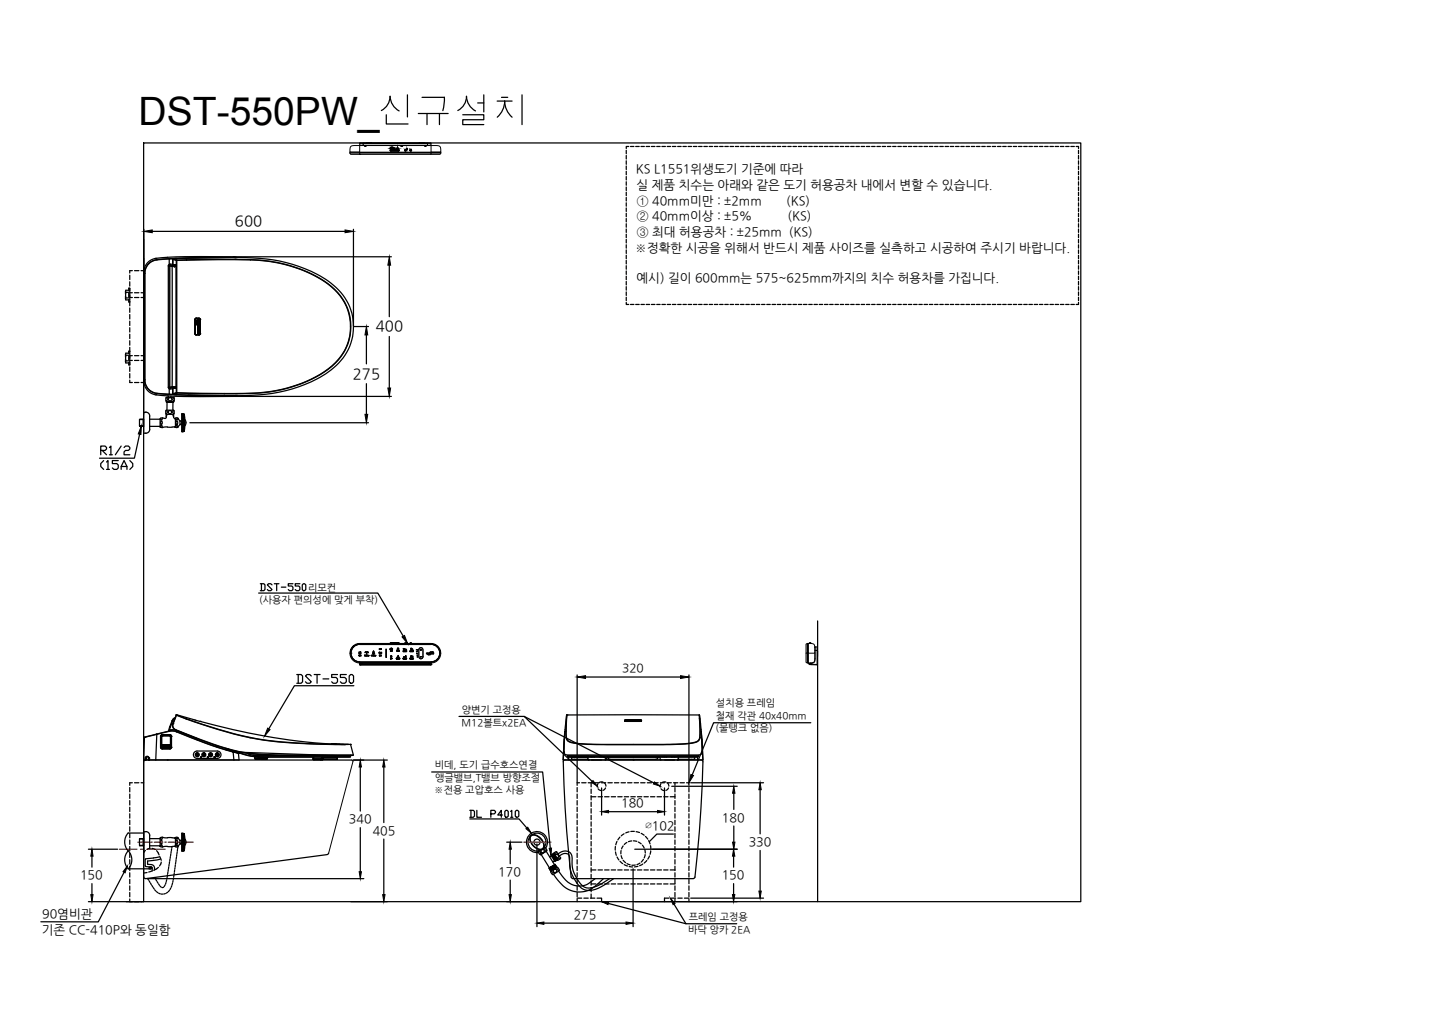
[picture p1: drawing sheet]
<svg xmlns="http://www.w3.org/2000/svg" width="297mm" height="210mm" viewBox="0 0 297 210" stroke-linecap="round" stroke-linejoin="round" font-family="sans-serif">
<defs><g id="words">
<text font-size="24.7" x="72" y="30.3">신규설치</text>
<text font-size="8" x="28.3" y="25.4">DST-550PW_</text>
<text font-size="4.9" x="59.3" y="140.8">DST-550</text>
<g font-size="3.1">
<text x="48" y="46.2">600</text>
<text x="76.8" y="67.7">400</text>
<text x="72.1" y="77.3">275</text>
</g>
<g font-size="2.6">
<text x="129.9" y="35.4">KS L1551위생도기 기준에 따라</text>
<text x="130.1" y="38.6">실 제품 치수는 아래와 같은 도기 허용공차 내에서 변할 수 있습니다.</text>
<text x="130.1" y="41.8">① 40mm미만 : ±2mm</text>
<text x="160.6" y="41.8">(KS)</text>
<text x="130.1" y="45">② 40mm이상 : ±5%</text>
<text x="160.9" y="45">(KS)</text>
<text x="129.8" y="51.4">※정확한 시공을 위해서 반드시 제품 사이즈를 실측하고 시공하여 주시기 바랍니다.</text>
<text x="130.1" y="48.2">③ 최대 허용공차 : ±25mm (KS)</text>
<text x="130" y="57.6">예시) 길이 600mm는 575~625mm까지의 치수 허용차를 가집니다.</text>
<text x="126.9" y="164.9">180</text>
<text x="147.5" y="167.8">180</text>
<text x="71.3" y="168.1">340</text>
<text x="76.1" y="170.5">405</text>
<text x="131.9" y="169.5">∅102</text>
<text x="153" y="172.8">330</text>
<text x="16.3" y="179.6">150</text>
<text x="101.8" y="178.9">170</text>
<text x="147.4" y="179.6">150</text>
<text x="8.5" y="190.6">기존 CC-410P와 동일함</text>
<text x="8.6" y="187.4">90염비관</text>
<text x="117.2" y="187.6">275</text>
</g>
<text font-size="2.5" x="127.1" y="137.2">320</text>
<g font-size="2">
<text x="52.9" y="123.2">(사용자 편의성에 맞게 부착)</text>
<text x="62.9" y="120.6">리모컨</text>
<text x="94.3" y="148.2">M12볼트x2EA</text>
<text x="94.3" y="145.6">양변기 고정용</text>
<text x="146.2" y="149.4">(물탱크 없음)</text>
<text x="146.2" y="146.8">철재 각관 40x40mm</text>
<text x="146.3" y="144.3">설치용 프레임</text>
<text x="88.8" y="156.9">비데, 도기 급수호스연결</text>
<text x="88.9" y="159.5">앵글밸브,T밸브 방향조절</text>
<text x="88.7" y="162">※전용 고압호스 사용</text>
<text x="140.6" y="190.5">바닥 앙카 2EA</text>
<text x="140.7" y="187.9">프레임 고정용</text>
</g>
<text font-size=".2" x="83.7" y="30.4">조ݺ</text>
</g></defs>
<!-- layer: 4 -->
<g fill="none" stroke="#000" stroke-width=".25">
<path d="M28.5 85.7v1.3M29.2 85.6v1.5M29.3 87.1l-.8-.1 .8 .1M29.3 85.6l-.8 .1 .8-.1M29.3 85.6v1.4M29.8 84.2h-.5v4.3h.5M29.8 84.2a.79 .79 0 0 1 .8 .8M29.8 84.2h.1M29.8 88.5h.1M30.6 85v2.7M30.6 85.6h2.1M30.6 87.1h2.1"/>
<path d="M30.6 87.7a.79 .79 0 0 1-.8 .8M32.7 85.5v1.7v-.1M32.7 87.1h.1M32.7 85.5l.4-.2 .8 .1 .1-.8h1.5v.7l.3 .2M32.7 87.2l.4 .1 .8-.1h1.2M32.8 87.2l.2-.4 .1 .5M32.9 86a.32 .32 0 0 1 .3 .3 .32 .32 0 0 1-.3 .3zM33.1 85.3l-.1 .5-.2-.4M33.9 83.8l.3 .4-.3 .3M33.9 81.2l.3 .3-.3 .3M34 84.6l-.2-.6 .2-.3 1.5 .1 .1 .2-.1 .6M34 81.1h1.5"/>
<path d="M34 82h1.5M34 81.1l-.1 .3 .1 .6M34 84.6v.3M34 84.9v.1M35.4 84.6l.1 .3M35.4 84.9l.1 .1M35.5 81.1l.1 .6-.1 .3M35.5 83.8l-.2 .4 .3 .3M35.6 81.2l-.3 .3 .3 .4M35.7 85.4l.1 .1M35.8 87.1h.1M35.8 85.5h.1"/>
<path d="M35.8 87.1l-.1 .1M35.8 87.1v.1M35.8 87.2h-.6M35.9 85.3l.2 .4 .2-.3M36 86a.35 .35 0 0 1 .3 .3 .35 .35 0 0 1-.3 .3zM36.3 87.2l-.2-.3-.2 .4M36.4 85.5l.4 .5M36.4 85.5l-.2-.2-.4 .1 .1 1.8 .3 .1 .2-.2M36.5 87.1h-.1M36.8 86v.7h.3M36.8 86.7l-.3 .4M36.8 86h.3"/>
<path d="M37.2 88.1h.1M37.2 84.5h-.1v3.6h.1M37.2 84.5h.3M37.2 87.1h.3M37.2 85.5h.3M37.2 84.6h.3M37.2 84.5v3.6M37.2 88h.3M37.2 87.9h.3M37.2 87.6h.3M37.2 87.7h.3M37.2 87.4h.3"/>
<path d="M37.2 87.5h.3M37.2 87.8h.3M37.2 84.9h.3M37.2 84.8h.3M37.2 84.7h.3M37.2 87.3h.3M37.2 87.2h.3M37.2 86.8h.3M37.2 86.9h.3M37.2 87h.3M37.2 86.4h.3M37.2 86.5h.3"/>
<path d="M37.2 86.6h.3M37.2 86.7h.3M37.2 86.3h.3M37.2 86.2h.3M37.2 86.1h.3M37.2 86h.3M37.2 85.9h.3M37.2 85.8h.3M37.2 85.7h.3M37.2 85.6h.3M37.2 85.3h.3M37.2 85.4h.3"/>
<path d="M37.2 85.2h.3M37.2 85.1h.3M37.2 85h.3M37.5 88.1h-.3M37.5 84.5l.2 .1-.1 3.4M37.5 84.5v3.6M37.5 84.6v3.5M37.6 84.6l.2 1.4-.1 1.6-.1 .4-.4 .1M37.8 85.7l.2 .6-.2 .6M28.5 172.6l.8 .1M29.2 171.2v1.5M29.3 171.2l-.8 .1"/>
<path d="M29.3 171.2l-.8 .1v1.3l.8 .1M30.6 173.2v-2.6a.89 .89 0 0 0-1.3-.8v4.3M30.6 172.7h2.1M30.6 171.2h2.1M32.7 171.1v1.7v-.1M32.7 172.7h.1M32.7 171.1l.4-.2 2.7 .2M32.7 172.8l.4 .2 .8-.2h1.9M32.8 172.9l.2-.4 .1 .4M32.9 171.6a.32 .32 0 0 1 .3 .3 .32 .32 0 0 1-.3 .4zM33.1 171l-.1 .4-.2-.4M35.7 171.1l.1 .1"/>
<path d="M35.8 171.1v.1M35.8 172.8h.1M35.8 172.8h-.1M35.8 171.2h.1M35.9 171l.2 .4 .2-.4M36 171.6a.35 .35 0 0 1 .3 .3 .35 .35 0 0 1-.3 .4zM36.3 172.9l-.2-.4-.2 .4M36.4 171.2h.1M36.4 171.1l-.2-.2-.4 .1 .1 1.9h.3l.2-.1M36.5 171.2l.3 .4M36.8 171.6v.7h.3M36.8 172.3l-.4 .5"/>
<path d="M36.8 171.6h.3M37.1 170.1h.1v3.7h-.1zM37.2 170.1l.3 .1M37.2 172.6h.3M37.2 171.3h.3M37.2 172.8h.3M37.2 173.7h.3M37.2 173.5h.3M37.2 173.6h.3M37.2 173.2h.3M37.2 173.3h.3M37.2 173.1h.3"/>
<path d="M37.2 173.4h.3M37.2 170.6h.3M37.2 170.5h.3M37.2 170.4h.3M37.2 170.3h.3M37.2 170.2h.3M37.2 172.9h.3M37.2 173h.3M37.2 172.4h.3M37.2 172.5h.3M37.2 172.7h.3M37.2 172h.3"/>
<path d="M37.2 172.1h.3M37.2 172.2h.3M37.2 172.3h.3M37.2 171.9h.3M37.2 171.8h.3M37.2 171.7h.3M37.2 171.6h.3M37.2 171.5h.3M37.2 171.4h.3M37.2 171.2h.3M37.2 171.1h.3M37.2 171h.3"/>
<path d="M37.2 170.9h.3M37.2 170.8h.3M37.2 170.7h.3M37.3 173.7h.2M37.3 173.7h-.1M37.5 170.2h.2M37.5 170.2v3.5M37.6 170.2v3.5M37.6 170.2l.2 1.8-.2 1.7M37.7 173.6l-.5 .1M37.8 171.3l.2 .7-.2 .6M108.5 170.6a1.88 1.88 0 0 1 2.4 1.1 1.15 1.15 0 0 1-.3 1.8 2.4 2.4 0 0 1-2.3-2.6z"/>
<path d="M108.5 170.7a2.11 2.11 0 0 1 2.6 2 .8 .8 0 0 1-.5 .7 .8 .8 0 0 1-.9-.2 2.27 2.27 0 0 1-1.3-2.4zM109.9 173.8h.1M110 173.9l.4 .2-.1 .4M110 173.8h.1M110.1 173.7l-.1 .1M111.1 173.1l.1-.1a.65 .65 0 0 1 .5 .7M111.2 173.1h.1M111.4 173.1l-.1 .4 .4 .1M111.5 173.2a2.15 2.15 0 0 0-1.1-3.3 2.15 2.15 0 0 0-2.8 1.8 2.15 2.15 0 0 0 2.4 2.4M111.7 173.7l-1.3 .8-.4-.4v-.3M112.5 178l.4 .1v.4M113.6 173.9l-.1 .5-.4-.1"/>
<path d="M113.7 173.9l.8 1.3-.1 .2-.6 .2-.8-1.2M113.7 173.9l-.3 .1-.4 .4M113.9 177.1l-.1 .4 .4 .2M114.2 177.8l-1.2 .8-.4-.4-.1-.3M114.2 177.8v-.3l-.4-.4-1.3 .8M114.5 175.3h-.4l-.2 .4"/>
<circle cx="34.7" cy="84.1" r=".35"/>
<circle cx="34.7" cy="81.5" r=".35"/>
<circle cx="109.7" cy="171.9" r="1.83"/>
<circle cx="109.7" cy="171.9" r=".62"/>
<circle cx="110.8" cy="173.8" r=".35"/>
<circle cx="113.4" cy="177.8" r=".35"/>
<circle cx="113.8" cy="174.8" r=".35"/>
</g>
<!-- layer: 0 -->
<g fill="none" stroke="#000" stroke-width=".25">
<path d="M29.4 46.8l-.1 19.9M31.1 47.2h39.4M47.9 52.4h32.1M72.2 46.8v19.8M79.5 54.1v10.6M72.3 66.7h3M74.9 68.4v5.9M74.9 78.3v6.3M79.5 68.7v10.5M28.5 88.7l-1 4.9h-7.2M38.8 86.3h36.5M47.9 80.9h32.1"/>
<path d="M52.8 121.1h24.4l5.2 8.8M71.8 155.2h-42.1l-.2 .1-.1 .2M72.3 140h-12.2l-5.2 8.8M115.1 155.6a253.6 253.6 0 0 0 1.6 23.5M123.2 159.7l-.7 .1M123.5 159.9l.3 .6M136 159.7l-.7 .1M136.3 159.9l.3 .6M143.6 155.6a266.4 266.4 0 0 1-1.6 23.5M165.6 147.6h-19.8l-4.4 10.6M26.2 173.7a2.7 2.7 0 0 0 0 3.7M26.2 177.4h4.7"/>
<path d="M26.2 173.7a2.7 2.7 0 0 1 0 3.7M29.3 170.1h-3.1a2.7 2.7 0 0 0 0 3.6M29.3 169.9v5.3M29.7 173.7l-.4 .4M29.8 177h1.1l.2 .2M30 178.2l-.7 .1M30.7 173.2l-.7 .2M31 173.2l.7 .3M31.1 177.8l-.7 .3M31.1 177.2v.6M31.6 177.2v.4M32 173.7l.5 .9"/>
<path d="M32.4 177.1l-1 .6M32.6 175l-2.9 .4v1.4l.1 .1M32.6 174.9l.3 .8M32.8 175.4l-2.7 .4v.7h.8a.71 .71 0 0 1 .7 .7M32.9 176l-.3 .8M37.4 170.3h.1M37.5 170.2l-.1 .1M116.7 179.1l.3 .3M117 179.4h24.6M122.2 160l-.2 .7M122.2 161.1l.6 .3M123.7 160.9l-.5 .5"/>
<path d="M125.7 172.8v.8M125.7 173.9l.2 .7M126 171.8l-.2 .7M126.1 175l.3 .6M126.6 170.9l-.4 .6M126.7 175.9l.5 .4M126.9 173.7l-.1 .6M126.9 174.7l.2 .6M127.3 172.7l-.3 .6M127.3 175.7l.5 .4M127.5 170.2l-.6 .5M127.5 176.6l.7 .2"/>
<path d="M128.1 172l-.6 .4M128.1 176.3l.6 .3M128.5 169.8l-.7 .3M128.5 176.9l.8 .1M129.1 171.7l-.7 .2M129.4 171.7l.7 .1M129.6 169.8h-.7M129.8 176.6l-.7 .1M129.9 169.8l.7 .2M130.3 176.9l-.7 .1M130.4 171.9l.6 .4M130.7 176.2l-.6 .4"/>
<path d="M131 170.2l.6 .3M131.2 172.6l.4 .6M131.3 176.4l-.6 .4M131.5 175.5l-.5 .5M131.7 173.5l.1 .7M131.8 174.5l-.2 .7M131.9 170.8l.4 .5M132.1 175.7l-.5 .5M132.5 171.6l.3 .7M132.7 174.8l-.4 .6M132.9 172.7l.1 .7M132.9 173.7l-.1 .7"/>
<path d="M135 160l-.1 .7M135 161.1l.7 .3M136.6 160.9l-.6 .5M142 179.1l-.4 .3"/>
</g>
<path d="M29.4 47.2l1.7-.3v.6zM70.5 46.9l1.7 .3-1.7 .3zM79.5 52.4l.3 1.7h-.6zM74.9 66.7l.2 1.7h-.5zM79.2 79.2h.6l-.3 1.7zM28.9 87l-.1 1.7-.6-.1zM74.6 84.6h.5l-.2 1.7zM82.1 130l.5-.2 .7 1.6zM54.7 148.7l.5 .3-1.2 1.3zM141.1 158.1l.6 .2-1 1.5z" fill="#000" stroke="#000" stroke-width=".2"/>
<!-- layer: 2 -->
<g fill="none" stroke="#000" stroke-width=".25">
<path d="M20.6 92h.9l.3-.3v-.3l-.3-.3h-.9v1.8M20.9 92l.9 .9M21.2 94l-.6 .7v.6l.6 .5M21.8 94.3l.3-.3v1.8M21.8 95.8h.6M22.4 91.4l.3-.3v1.8M22.4 92.9h.6M24.2 94h-1.2v.7h.9l.3 .3v.5l-.3 .3h-.6l-.3-.3M24.8 95.8v-.5l.5-1.3 .6 1.3v.5M24.8 91.1l-1.2 1.8M24.8 95.3h1.1M25.3 91.4l.3-.3h.6l.3 .3v.3l-.3 .3h-.6l-.3 .3v.6h1.2"/>
<path d="M26.5 94l.6 .7v.6l-.6 .5M53.2 119.2h.7l.2 .2v1l-.2 .2h-.7M53.4 119.2v1.4M55.6 119.4l-.3-.2h-.5l-.2 .2 1 1-.3 .2h-.5l-.2-.2M56 119.2h1M56.5 119.2v1.4M57.5 119.9h.9M59.8 119.2h-.9v.5h.7l.2 .2v.5l-.2 .2h-.5l-.2-.2M61.3 119.2h-1v.5h.7l.3 .2v.5l-.3 .2h-.4l-.3-.2M61.8 119.4l.2-.2 .5 .2v1l-.3 .2h-.2l-.2-.2zM96 165.5h.7l.2 .2v.9l-.2 .3h-.7M96.2 165.5v1.4"/>
<path d="M97.4 165.5v1.4h1M100.3 166.2h.7l.2-.3v-.2l-.2-.2h-.7v1.4M102.6 166.4h-.9l.7-.9v1.4M103.1 165.7l.3-.2h.2l.2 .2v.9l-.2 .3h-.2l-.3-.3zM104.3 165.7l.2-.2v1.4M104.3 166.9h.5M105.5 165.5l.5 .2v.9l-.3 .3h-.2l-.2-.3v-.9z"/>
</g>
<!-- layer: 1 -->
<g fill="none" stroke="#000" stroke-width=".25">
<path d="M29.4 55.6v22.2M29.6 55.8v21.8M31.9 52.7a2.84 2.84 0 0 0-2.5 2.9M31.9 52.7l.2 .3M32.1 53.1a2.77 2.77 0 0 0-2.5 2.7M32.1 53a2.8 2.8 0 0 0-2.5 2.8l-.2-.2M32.1 53v.1M34.4 54.3h.2v24.8h-.2M34.4 54.3v24.8M34.6 52.8l-2.5 .2M34.6 52.9l-2.5 .2M34.6 54l-.2 .3"/>
<path d="M34.6 52.9v1.1M34.6 54v.2M34.6 52.8v.1M34.6 54.2v.1h.1M34.6 54.2h1M34.7 54.2h.1M34.7 54.3v24.7l.1 .2M34.7 54.3l.5 .1M34.7 53.9l-.1 .1M34.7 53.9l.6 .1M34.7 53.9v.2M34.8 54.2l-.1 .1"/>
<path d="M34.8 54.2l.5 .1M35.2 54.4h.8M35.2 54.4v24.6M35.3 52.9v1.2h.7v25.1M35.3 52.9v.1M35.3 54.3h.7M35.3 54.3l-.1 .1M35.3 53l.7 .2v3.3v23.7l-.7 .2M35.3 53v1.1M35.4 52.9h-.8M35.4 52.9l.7 .2M35.4 54.1h.1"/>
<path d="M35.5 54.1h.1M35.5 54.1h.3M35.6 54.1h.1M35.6 54.1v.5M35.7 54.1h.1M35.8 52.7l-1.2 .1M35.8 54.1h.1M35.9 54.1h-.1M35.9 52.8l-.6 .1M35.9 52.8v.1M35.9 52.8l5.1-.1a75.5 75.5 0 0 1 16 .6 24.1 24.1 0 0 1 11.7 5.4 10.8 10.8 0 0 1-1.6 17.2 29.6 29.6 0 0 1-16.9 4.9l-14.3-.2M35.9 52.8h-.5l-.1 .2"/>
<path d="M36.1 53.1v27.2M36.1 53.1h2M36.1 53.1v.1M38.1 53v.1M38.1 53l-2 .1M47.7 52.5l.1-.1h-10.2l-5.7 .3M47.7 52.5l-11.8 .2M47.7 52.5l.5 .2M47.7 52.5v.1M47.8 52.4l.6 .2M48.1 52.6l-12 .2M51.1 53a28.1 28.1 0 0 1 16.6 5.5 10.6 10.6 0 0 1-1.4 17.4 29.9 29.9 0 0 1-16.9 4.5l-3.6-.1"/>
<path d="M51.1 53h-13M51.1 53.1h-13M51.1 53.1a27.9 27.9 0 0 1 16.6 5.4 10.4 10.4 0 0 1-.7 16.9 29.1 29.1 0 0 1-17.2 4.9h-4M51.1 53v.1M29.4 77.8l.2-.2a2.8 2.8 0 0 0 2.5 2.8l2.5 .2M29.4 77.8a2.84 2.84 0 0 0 2.5 2.8M29.6 77.6a2.77 2.77 0 0 0 2.5 2.7M34.4 79.1l.2 .3M34.6 79.4h.1M34.6 79.4v1.1M34.6 79.2h.1M34.6 79.2v.2"/>
<path d="M34.7 79.2h1.3M34.7 79.2v.2M34.7 79.4h.6M34.8 79.2h-.1M35.2 79l-.6 .1v.1M35.2 79l.1 .1M35.3 79.1l-.5 .1M35.3 79.3v1.1M36 79.2l-.7 .1v1.1M36 79.1h-.7M36 79h-.8M39.8 68.2l.3 .2"/>
<path d="M39.8 65.2v3M39.8 65.2h.1M39.9 68.1l-.1 .1M39.9 68.2l.2 .2M39.9 65.2v3M39.9 65.2l.2-.2h.5l.2 .2M39.9 68.2l.2 .1h.5M40.1 65l-.2 .2M40.1 65h.7l.1 .1v3.1M40.1 65l-.3 .2M40.1 68.4h.1M40.1 68.4h.5"/>
<path d="M40.1 65h.5M40.1 65h.1M40.2 66.1h.1M40.2 66.1l.1 .2zM40.2 65.4l-.1 .2 .1 .5v-.1a.39 .39 0 0 1 .1-.7zM40.2 66.1l.1 .2M40.2 66.3h.1M40.3 66.3h.1M40.3 66.2h.1M40.3 66.1h.1M40.3 66.2v.1M40.3 65.3h.1"/>
<path d="M40.4 66.2h.1M40.4 65.7h.1M40.4 66.2l-.1 .1 .1-.1M40.4 65.3h.1M40.4 65.8h.1M40.4 67.4h.1M40.4 67.1h.1M40.4 66.8h.1M40.4 67.8h.1M40.4 67.5h.1M40.4 66.3h.1M40.4 66.4h.1"/>
<path d="M40.4 66.5h.1M40.4 66.9h.1M40.4 66.4v.1v-.1M40.4 66.6h.1M40.4 67.3h.1M40.4 66l.2 .1M40.4 67.5l.1 .1zM40.4 66v.2M40.4 66.2h.2M40.4 66.3h.2M40.4 66.5h.2M40.4 65.6h.1"/>
<path d="M40.4 68.1h.1M40.4 66.7h.1M40.4 67.2h.1M40.4 65.6l.3-.1zM40.4 67l.1 .2zM40.4 66.7v.1zM40.4 67.9v.2zM40.5 67.7h.1M40.4 68.1h.2M40.4 66.9h.2M40.4 67.3h.2M40.4 66.4h.2"/>
<path d="M40.4 67.2h.2M40.4 67.4h.2M40.4 66.4v.1M40.5 65.3h.1h-.1M40.5 66.8v.1M40.5 65.7h.1M40.5 67.5h.1M40.5 67.5v.1M40.5 67.8h.1M40.5 65.7v-.1v.1M40.5 65.3h.1M40.5 67l.1 .2"/>
<path d="M40.5 67.1h.1M40.5 66.5h.1M40.5 66.7h.1M40.5 65.7l.2 .1zM40.5 65.7l.2 .1h-.3M40.5 67.6h.1M40.5 67.9h.1M40.5 67.7v.1M40.5 66.6v.1M40.5 65.6h.1M40.5 66.8h.1M40.5 66.6v.1z"/>
<path d="M40.5 66.2v.1v-.1M40.5 67.2h.1M40.5 67h.1M40.5 67.9l.1 .2M40.5 67.5l.1 .1M40.5 67l.1 .1M40.5 65.6l.1 .1M40.5 66.7v.1M40.5 65.9l.1 .2M40.5 65.9l-.1 .3 .2-.3M40.5 65.9h.1M40.6 65.6h.1"/>
<path d="M40.5 66.6l.1 .1M40.5 66.2v.1M40.5 65.5v.1M40.6 67.9h.1M40.6 65.5v.2M40.6 68h.1M40.6 66.1h.1M40.6 66.7h.1M40.6 66.8h.1M40.6 67.4h.1M40.6 67.4h-.2M40.6 66.8h-.1"/>
<path d="M40.6 65.3h.1M40.6 67.6h.1M40.6 67.5h.1M40.6 67.3h.1M40.6 65.3l.1 .2M40.6 65.5h.1M40.6 65.7h.1M40.6 65.3a.44 .44 0 0 0-.5 .3 .44 .44 0 0 0 .1 .5M40.6 67.3v.1M40.6 67.5v.1M40.6 65.9h.1M40.6 66h.1"/>
<path d="M40.6 66h-.2M40.6 65.6v.1M40.6 66v.1M40.6 67h.1M40.6 66.5h.1M40.6 66.4h.1M40.6 65l.3 .2M40.6 68.3l.2-.1zM40.6 65.3l.1 .1M40.6 67.5l-.1 .1M40.6 67.1h.1M40.6 67.7h.1"/>
<path d="M40.6 67.8h.1M40.6 67.2h.1M40.6 66.6h.1M40.6 66.2h.1M40.6 67.2v.1M40.6 66.9h.1M40.6 65h.1M40.6 66.3l-.2 .1M40.6 66.4l-.2 .1M40.6 66.8v.1M40.6 67.2h-.1M40.6 67.7h-.1l.1 .1"/>
<path d="M40.6 67h-.1M40.7 68.3v.1M40.7 65.5h.1M40.7 65.8h.1M40.7 65.9h.1M40.7 65.4h.1M40.7 65.4v.1M40.7 65.8v.1M40.8 68.2h.1M40.8 65.2h.1M40.8 65.2v3M40.9 68.2l-.3 .2"/>
<path d="M40.9 65.2v3M40.9 68.2h.1M40.9 65.2h.1M31.9 80.6l5.7 .4 10.2-.1h-.1M32.1 80.3l2.5 .2M32.1 80.3l-.2 .3M34.6 80.5h.1M34.6 80.5h.7M34.6 80.6h1.2M35.3 80.4l.6 .2M35.3 80.4h.1M35.3 80.4l.1 .1"/>
<path d="M35.4 80.5l.5 .1M35.9 80.5v.1M35.9 80.6l11.8 .3M36.1 80.3l9.7 .1M36.1 80.3l-.7 .2M36.1 80.2l9.7 .1M36.1 80.2h.1M38.4 80.6l9.3 .2M47.7 80.8v.1M48.2 80.7l-.5 .2M48.4 80.7l-.6 .2M117.9 137.8v21.9"/>
<path d="M119.6 138.2h19.4M140.7 137.8v21.9M29.5 150.6h.1M29.5 150.6l-.2 4.6h2.5M29.7 154.8h.1M29.8 155.2h-.2l.1-.4a.4 .4 0 0 1 .4-.4 .4 .4 0 0 1 .4 .4l-.1 .4M29.8 154.8a.31 .31 0 0 1 .3-.3 .31 .31 0 0 1 .3 .3M29.8 154.8v.4M29.8 154.8h.1M29.8 154.8l.1 .2M29.9 155l-.1 .2M30.4 154.8v.4"/>
<path d="M30.4 154.8h.1M30.4 154.8a.3 .3 0 0 0-.3-.3 .3 .3 0 0 0-.3 .3v.4M30.5 154.8h-.1M32 149.9l-2.5 .7M32 149.9v.1M32 149.9l-.2 5.3M32.8 150.3h.1M32.8 152.6h.1M32.8 152.6l.3 .3M32.8 150.3v2.3M32.9 150.3h.1M32.9 150.3v2.4l.2 .1"/>
<path d="M32.9 150.3v2.3M32.9 152.6h.1M32.9 152.6l.2 .2M33 150.1l-.1 .1M33 152.6l.1 .1M33 150.3v2.3M33.1 150.1h.1M33.1 150.1l-.3 .2M33.1 150l-.3 .3v2.3l.3 .3M33.1 150.1h1.6l.2 .2M33.1 150.2h.1M33.1 150.1l-.2 .2"/>
<path d="M33.1 150.2l-.1 .1v2.3l.1 .1M33.1 150.2l-.1 .1M33.1 150.2h-.1l-.1 .1M33.1 150.1h1.6M33.1 152.8h1.6M33.1 152.7v.1h1.6v-.1M33.1 150.2h1.6M33.1 152.7h1.6M33.1 152.9h1.6M33.1 150v.1M33.1 152.9h.1M33.3 152.1h.1"/>
<path d="M33.3 152.4h.1M33.3 152.1v.3M33.3 152.1h.3M33.3 152.3h.1M33.3 152.2h.1M33.3 152.3h.2M33.3 152.2h.2M33.4 150.1h.2M33.5 152.3h.1M33.5 152.2h.1M33.5 152.1v.3M33.5 152.4h.1"/>
<path d="M33.5 152.1h.1M33.5 152.4h.2M33.6 152.1l-.1 .3M33.6 152.4h.1M33.6 152.1h.1M33.6 152.1v.3M33.7 152.4h.1M33.7 152.4h-.2M33.8 152.1h.1M33.8 152.1v.3M33.8 152.4h.1M33.8 152.4h.2"/>
<path d="M33.9 152.4h.1M34 152.1h.1M34 152.1l-.1 .3M34 152.3l-.1 .1M34 152.4h.1M34 152.1v.3M34 152.3l.1 .1M34 152.3h.1M34 152.2h.1M34 152.2l.2 .1M34.1 152.4h.1M34.1 152.4h.2"/>
<path d="M34.1 152.3h.1M34.1 152.1h.1M34.1 152.3l.1 .1M34.1 152.2h.2M34.1 152.2h-.1M34.1 152.2h.1M34.1 152.2l.1 .1M34.1 152.2v.1M34.1 152.2h.1zM34.2 152.3h.1M34.2 150.1h-.1M34.2 152.4h.1"/>
<path d="M34.2 152.2h.1M34.2 152.3l.1 .1M34.2 152.3v.1M34.3 152.4h.1M34.3 152.2h.1M34.3 152.2l-.2 .1M34.3 152.1h.1M34.3 152.1v.3M34.4 152.1h.1M34.4 152.4h.1M34.4 152.3h.1M34.4 152.1v.3"/>
<path d="M34.5 150.1h.1M34.5 152.1v.3M34.5 149.1l-.1 .2 .1-.2M34.5 149.3l1.2-.1 7.6 2.9 4.4 1.4M34.5 152.1h.1M34.5 152.4h.1M34.5 152.3h.1M34.5 149.3l-2.5 .6M34.5 149.2l.1 .1M34.6 152.4h.1M34.6 152.1h.1M34.6 152.1v.3"/>
<path d="M34.6 149.1l-.1 .2M34.6 149.1h-.1M34.7 148.4l.1 .1M34.7 148.4l-.2 .7M34.7 149h.7l.8 .2M34.7 149l-.1 .1M34.7 149v.2M34.7 150.1h.1M34.7 150.1l.3 .2M34.7 150l.3 .1v.2M34.7 150.2h.1M34.7 150.2l.1 .1"/>
<path d="M34.7 150l-1.6 .1M34.7 150.1v.1M34.7 150v.1M34.7 152.9h.1M34.8 148.5l-.1 .5M34.8 152.6l-.1 .1M34.8 150.3v2.3M34.8 152.6h.2M34.8 150.3h.2M34.9 150.2h.1M34.9 152.6l-.2 .2M34.9 150.3v2.3"/>
<path d="M35 152.6h.1M35 150.3h.1M35 152.6l-.3 .2M35 152.6l-.3 .3M35 150.3v2.3M35 152.6v.2l-.3 .1M35.1 147.2l.2 .1M35.1 147.2l-.4 1.2M35.2 147.2h-.1M35.3 147.3l-.5 1.2M35.3 147.8a.97 .97 0 0 0 .6 1.3M35.3 147.8h.1"/>
<path d="M35.3 147.8a1.13 1.13 0 0 0 .6 1.2M35.7 146.8l-.4 .5M35.8 146.6l-.4 .2-.3 .4M35.8 146.5l-.6 .5M35.9 149.1a59.1 59.1 0 0 0 15.6 4.8 131.4 131.4 0 0 0 14.4 .3h6.2M35.9 149v.1M35.9 149a64 64 0 0 0 14.3 4.7 115.2 115.2 0 0 0 15.7 .5h6.3M36 146l-.7 1.8M36 146h.1M36.1 149.4l7.1 2.8 4.4 1.4M36.1 149.4l-1.2-.1-2.9 .6M36.1 146.1l-.7 1.7"/>
<path d="M36.1 146l1.9 .8M36.1 146l2 .7M36.1 146h.1M36.1 146h-.1M36.1 149.4h.1M36.1 145.9l-.1 .1M36.1 145.9v.1M36.1 145.9l4.8 1.4M36.2 149.2l4 1.7M36.2 149.2l-.1 .2M38 146.8a101.6 101.6 0 0 0 13.1 3.8M38 146.8l.1-.1a101.6 101.6 0 0 0 13 3.9"/>
<path d="M39.7 153.6l.5-.2h4.2a.75 .75 0 0 1 .8 .7 .75 .75 0 0 1-.8 .8h-4.2a.75 .75 0 0 1-.6-.5 .75 .75 0 0 1 .1-.8zM40 150.7l-.1 .2M40.1 150.9h.1M40.2 150.8v.1M40.2 150.9h.2l-.1 .2zM40.9 147.3h.1M40.9 147.3a127.6 127.6 0 0 0 26.8 4.6M41 154.5v.2l.2-.1-.2-.1v.2l.2-.1M42.4 154.5v.2l.2-.1-.2-.1v.2l.2-.1M43.7 154.5h.2v.1l-.1 .1zM43.8 154.7l.1-.2v.2M43.9 154.7h.1"/>
<path d="M43.9 154.5l-.2 .1 .2 .1M43.9 154.6v.1M44.1 152.2l.1 .1M44.1 152.2l-.1 .2M44.2 152.3l.2 .2M44.4 152.5h.1M46.1 152.8l5 1.6a28 28 0 0 0 6.1 .2h14.2M46.2 153.1h.1M46.7 153v.2l-.5-.1M46.7 153l1.5 .5M46.7 153h.1M47.5 153.5h.7"/>
<path d="M47.6 153.6l1.1 .2M47.6 153.6l.2 1.6M47.7 153.5l1 .3M47.7 153.5h-.1M47.7 153.3l2.7 .9 1.9 .3h19.3M47.9 153.4l-.4 .1M48.3 153.5h.1M48.7 153.8h.1M48.7 153.8l.1 1.4h-17M49.2 153.6l22.4 .8M50.7 154l2.6 .3h18.4M51.1 150.6a118.8 118.8 0 0 0 18.7 1.5h.8"/>
<path d="M51.1 150.6a115.5 115.5 0 0 0 18.3 1.4h2.2M51.1 150.6h.1M51.7 154.2l1.6 .2h18.3M52 154.5h.1M52 154.5v.1M52 154.6l1.7 .1M52 154.6l.1 .3M52.1 154.9l.1 .1M52.2 155h2.3M53.7 154.7v.2h-1.6M53.7 154.7h.9M53.8 154.6l-.1 .1"/>
<path d="M54.6 154.9l-.2 .1M54.6 154.7v.2M54.6 154.9l-.1 .1M54.6 154.7h.1M54.6 154.9h-.9l-.1 .1M54.7 154.6l-.1 .1M64 154.6h.1M64 155h1.7l-.2 .2M64 155h.1M64 154.6v.3M64 154.9l4.9 .1M64 155h1.9"/>
<path d="M64 154.9h.1M64 155l.1 .2M64.1 155.2h1.4M65.6 155h.1M65.7 154.9h-.1M65.7 154.6v.3M65.9 155l-.1 .2M65.9 155h.1M65.9 154.9l.1-.3-.1 .4M66 155l-.5 .2M66 154.9h-.1M66 154.7h2.9v.3"/>
<path d="M66.8 154.6h1.8M68.4 154.4h.1M68.6 154.4h.1M68.6 154.6h.1M68.9 155h-3M68.9 155h.1M69 154.6h-.1M69.3 152h.1M71.1 152l-3.4-.1 3.6 .1M71.6 152h.1M71.6 152l.6 2.2M71.6 154.4v.2"/>
<path d="M71.6 154.2l.1 .1M71.7 154.3h-.1M115.1 155.2h5.1M115.2 153.5l.1 .1M115.2 153.5h.1M115.3 150.9l-.3 4.3M115.4 149.4l-.2 4.2 .1 .1M115.4 149.4h.1M115.4 149.3v.1M115.7 146.1v.9a9.7 9.7 0 0 0 .2 4.2 5.1 5.1 0 0 0 3.2 .7l9.3 .2a119.4 119.4 0 0 0 12.4-.3h.3a1.69 1.69 0 0 0 1.9-1.2M115.7 146.1l-.4 4.9a6.4 6.4 0 0 0 .1 3l.5 .2h26.5a.78 .78 0 0 0 .9-.2 .78 .78 0 0 0 .1-.9l-.2-4.1-.3-2.9M115.8 146h.1"/>
<path d="M115.8 146h27M115.8 146l-.1 .9a9.8 9.8 0 0 0 .2 4.1 3.8 3.8 0 0 0 2.7 .8l4.2 .2h11.4a31.1 31.1 0 0 0 8.1-.6l.4-.2 .2-.6M115.8 146l-.1 .1M115.9 154.3v.1M115.9 154.4l.2 .2h26.3l.3-.2M116 154.3h26.7M116.2 154.6l-.1 .6M116.2 154.3l4 .1M116.9 155h3.2M120.1 154.6v.4M120.1 154.7l-3.4-.1 .2 .4M120.1 155l.2 .2"/>
<path d="M120.2 155.2h.1M120.5 154.5h1M120.9 154.6h.1M120.9 155.2h1.9M121.4 154.6h.1M122.4 154.5h1M123.8 154.6l-.1 .6M124.1 154.6l.2 .1M124.1 154.6h10.4M124.1 154.6h.1M127.6 147.1h.1M127.6 147.1v.2"/>
<path d="M127.7 147.1h-.1M127.7 147.1l-.1 .2h.3h2.9M127.9 147h.1M127.9 147l-.3 .1M127.9 147l-.2 .1M127.9 147.1h-.2M127.9 147v.1M127.9 147h2.9M128 147.3h.1M128 147.2h.1M128.1 147.3h.1M128.1 147.2l-.1 .1"/>
<path d="M128.2 147.2h.1M128.2 147.3h.1M128.2 147.2v.1M128.3 147.2v.1M128.3 147.3h.1M128.3 147.2h.1M128.4 147.3h.1zM128.4 147.2h.1M128.5 147.2l-.1 .1M128.5 147.2h.1M128.5 147.3h.1M128.6 147.3h.1"/>
<path d="M128.6 147.2l-.1 .1M128.6 147.2h.1M128.6 147.2h-.2M128.7 147.3h.1M128.7 147.2h.1M128.8 147.3h.1M128.8 147.2l-.1 .1M128.8 147.2v.1M128.8 147.3h.2M128.8 147.2h.1M128.9 147.2h.1M128.9 147.3h.1"/>
<path d="M128.9 147.2v.1M129 147.2h.1M129 147.2v.1M129 147.3h.1M129.1 147.3h.1M129.1 147.2h.1M129.1 147.2v.1M129.1 147.2h.6M129.2 147.3h.1M129.2 147.2h.1M129.2 147.2l.1 .1M129.3 147.3h.1"/>
<path d="M129.3 147.2h.1M129.3 147.2l-.1 .1M129.3 147.2v.1M129.3 147.2h.1h-.1M129.4 147.2h.1M129.4 147.2v.1M129.4 147.3h.1M129.5 147.3h.1M129.5 147.2h.1M129.5 147.2v.1M129.6 147.2h.1M129.6 147.2v.1"/>
<path d="M129.6 147.3h.1M129.7 147.3h.1M129.7 147.2h.1h-.1M129.7 147.2h.1M129.8 147.2h.1M129.8 147.2v.1M129.8 147.3h.1M129.8 147.2h.3M129.8 147.2h.2zM129.9 147.2h.1M129.9 147.1l-.1 .1h.1M129.9 147.1l-.2 .1"/>
<path d="M129.9 147.1v.1M129.9 147.1h.1M129.9 147.2h.8M129.9 147.3h.1M129.9 147.2l.1 .1M130 147.2h.1M130 147.2h-.1M130 147.2l-.1 .1M130 147.3h.1M130.1 147.3h.1M130.1 147.2l-.1 .1M130.2 147.3h.1"/>
<path d="M130.2 147.2h.1M130.3 147.2h.1M130.3 147.2h-.1M130.3 147.2l-.1 .1M130.3 147.2h.2M130.3 147.3h.1M130.4 147.3h.1M130.4 147.2v.1M130.4 147.2h.1M130.4 147.2l-.1 .1M130.5 147.2h.1M130.5 147.2v.1"/>
<path d="M130.5 147.2l-.1 .1M130.5 147.3h.1M130.6 147.2h.1M130.7 147.2v.1M130.7 147.2h.1M130.7 147.2l-.1 .1M130.8 147.3h.1M130.8 147l-2.9 .1M130.8 147l.2 .1M130.8 147.1h.2M130.8 147h.1M131 147.1v.2"/>
<path d="M131.1 147.1h.1M131 147.1v.2h-.2M134.5 154.6l-.2 .3a11.7 11.7 0 0 1-3.9 .1h-5.7l-.5-.3M134.5 154.6h.1M134.8 154.6l.1 .4 .1 .2M135.2 154.5h.5M135.7 154.5v.1M135.8 154.5h.4M135.9 155.2h1.8M136.2 154.6h.1M137.2 154.5h.5M137.3 154.6h.1"/>
<path d="M137.8 154.6h.1M137.8 154.5h.4M138.4 155.2h.1M138.5 155l-.1 .2M138.5 155h3.3M138.6 154.6l-.1 .4M141.9 154.6l-.1 .4M142.4 154.3l-.1 .1h-3.9M142.5 154.6v.6M142.7 154.2l-.2 .2-26.6-.1M142.8 154.3l-.3 .2h-26.2l-.4-.1M142.8 146l.1 .1"/>
<path d="M142.8 146l.1 .7M142.9 146.7l.1 .1M142.9 146.7v3.9M142.9 146.1l.1 .7M142.9 150.6h.1M143 146.8v3.8M143.2 149.3l.1 .1M143.3 149.4l.2 4.2M143.3 149.4h.1M143.4 150.9l.2 4.3M143.4 153.5v.1M143.4 153.5h.1"/>
<path d="M143.5 153.6l-.1 .1M143.5 153.6l.1 1.6h-28.1"/>
<circle cx="40.3" cy="154.1" r=".41"/>
<circle cx="40.3" cy="154.1" r=".33"/>
<circle cx="40.3" cy="154.1" r=".1"/>
<circle cx="40.3" cy="154.1" r=".14"/>
<circle cx="41.6" cy="154.1" r=".41"/>
<circle cx="41.6" cy="154.1" r=".32"/>
<circle cx="41.7" cy="154.1" r=".1"/>
<circle cx="41.7" cy="154.1" r=".14"/>
<circle cx="43" cy="154.1" r=".32"/>
<circle cx="43" cy="154.1" r=".41"/>
<circle cx="43" cy="154.1" r=".1"/>
<circle cx="43" cy="154.1" r=".14"/>
<circle cx="44.4" cy="154.1" r=".32"/>
<circle cx="44.4" cy="154.1" r=".41"/>
<circle cx="44.4" cy="154.1" r=".1"/>
<circle cx="44.4" cy="154.1" r=".14"/>
</g>
<!-- layer: 61 -->
<path d="M34.2 155.2h.1M129.3 155.2h.1" fill="none" stroke="#000" stroke-width=".2"/>
<!-- layer: 3 -->
<g fill="none" stroke="#000" stroke-width=".25">
<path d="M127.9 30.7v.7M127.9 31.8v.7M127.9 32.8v.7M127.9 33.9v.7M127.9 35v.7M127.9 36v.7M127.9 37.1v.7M127.9 38.2v.7M127.9 39.2v.8M128.4 29.9h-.5v.4M128.8 29.9h.7M129.9 29.9h.7"/>
<path d="M130.9 29.9h.7M132 29.9h.7M133.1 29.9h.7M134.2 29.9h.7M135.2 29.9h.7M136.3 29.9h.7M137.4 29.9h.7M138.4 29.9h.8M139.5 29.9h.7M140.6 29.9h.7M141.7 29.9h.7M142.7 29.9h.7"/>
<path d="M143.8 29.9h.7M144.9 29.9h.7M145.9 29.9h.7M147 29.9h.7M148.1 29.9h.7M149.1 29.9h.8M150.2 29.9h.7M151.3 29.9h.7M152.4 29.9h.7M153.4 29.9h.7M154.5 29.9h.7M155.6 29.9h.7"/>
<path d="M156.6 29.9h.8M157.7 29.9h.7M158.8 29.9h.7M159.9 29.9h.7M160.9 29.9h.7M162 29.9h.7M163.1 29.9h.7M164.1 29.9h.8M165.2 29.9h.7M166.3 29.9h.7M167.4 29.9h.7M168.4 29.9h.7"/>
<path d="M169.5 29.9h.7M170.6 29.9h.7M171.6 29.9h.7M172.7 29.9h.7M173.8 29.9h.7M174.9 29.9h.7M175.9 29.9h.7M177 29.9h.7M178.1 29.9h.7M179.1 29.9h.8M180.2 29.9h.7M181.3 29.9h.7"/>
<path d="M182.4 29.9h.7M183.4 29.9h.7M184.5 29.9h.7M185.6 29.9h.7M186.6 29.9h.8M187.7 29.9h.7M188.8 29.9h.7M189.9 29.9h.7M190.9 29.9h.7M192 29.9h.7M193.1 29.9h.7M194.1 29.9h.7"/>
<path d="M195.2 29.9h.7M196.3 29.9h.7M197.3 29.9h.8M198.4 29.9h.7M199.5 29.9h.7M200.6 29.9h.7M201.6 29.9h.7M202.7 29.9h.7M203.8 29.9h.7M204.8 29.9h.8M205.9 29.9h.7M207 29.9h.7"/>
<path d="M208.1 29.9h.7M209.1 29.9h.8M210.2 29.9h.7M211.3 29.9h.7M212.4 29.9h.6M213.4 29.9h.7M214.5 29.9h.7M215.5 29.9h.8M216.6 29.9h.7M217.7 29.9h.7M218.8 29.9h.7M219.8 29.9h.5v.4"/>
<path d="M220.3 30.7v.7M220.3 31.8v.7M220.3 32.8v.7M220.3 33.9v.7M220.3 35v.7M220.3 36v.7M220.3 37.1v.7M220.3 38.2v.7M220.3 39.2v.8M25.6 59.5v.5M25.7 59.7v1.5h.6M25.7 59.7h.6"/>
<path d="M26.3 59.3h-.6v.4M26.3 59.4v-.6h.2v3.6M26.3 59.8v.9M26.5 56.2v.9M26.5 57.5v.9M26.5 59.8h.5M27 55.3h-.5v.5M27.5 59.8h.9M27.5 55.3h.9M28.8 59.8h.5M28.8 55.3h.5M29.3 48.8v35.7"/>
<path d="M127.9 40.3v.7M127.9 41.4v.7M127.9 42.5v.7M127.9 43.5v.8M127.9 44.6v.7M127.9 45.7v.7M127.9 46.8v.7M127.9 47.8v.7M127.9 48.9v.7M127.9 50v.7M127.9 51v.8M127.9 52.1v.7"/>
<path d="M127.9 53.2v.7M127.9 54.3v.7M127.9 55.3v.7M127.9 56.4v.7M127.9 57.5v.7M127.9 58.5v.7M127.9 59.6v.7M220.3 40.3v.7M220.3 41.4v.7M220.3 42.5v.7M220.3 43.5v.8M220.3 44.6v.7"/>
<path d="M220.3 45.7v.7M220.3 46.8v.7M220.3 47.8v.7M220.3 48.9v.7M220.3 50v.7M220.3 51v.8M220.3 52.1v.7M220.3 53.2v.7M220.3 54.3v.7M220.3 55.3v.7M220.3 56.4v.7M220.3 57.5v.7"/>
<path d="M220.3 58.5v.7M220.3 59.6v.7M25.6 60.5v.5M25.6 72.3v.6M25.6 73.3v.6M25.7 73.7v.4h.6M25.7 60.8h.6M25.7 73.7h.6M25.7 72.5h.6M26.3 72.1h-.6v1.6M26.3 61.2v.5h.2M26.3 72.7v.9"/>
<path d="M26.5 62.9v.9M26.5 64.2v.9M26.5 65.6v.9M26.5 66.9v.9M26.5 68.2v.9M26.5 69.6v.9M26.5 70.9v3.6h-.2v-.5M26.5 74.9v.9M26.5 76.3v.9M26.5 77.6v.5h.5M26.5 71.7h-.2v.5M26.5 60.7h.5"/>
<path d="M26.5 72.6h.5M26.5 73.6h.5M27.5 60.7h.9M27.5 78.1h.9M27.5 72.6h.9M27.5 73.6h.9M28.8 60.7h.5M28.8 78.1h.5M28.8 72.6h.5M28.8 73.6h.5M127.9 61.7v.5h.5M127.9 60.7v.7"/>
<path d="M128.8 62.2h.7M129.9 62.2h.7M130.9 62.2h.7M132 62.2h.7M133.1 62.2h.7M134.2 62.2h.7M135.2 62.2h.7M136.3 62.2h.7M137.4 62.2h.7M138.4 62.2h.8M139.5 62.2h.7M140.6 62.2h.7"/>
<path d="M141.7 62.2h.7M142.7 62.2h.7M143.8 62.2h.7M144.9 62.2h.7M145.9 62.2h.7M147 62.2h.7M148.1 62.2h.7M149.1 62.2h.8M150.2 62.2h.7M151.3 62.2h.7M152.4 62.2h.7M153.4 62.2h.7"/>
<path d="M154.5 62.2h.7M155.6 62.2h.7M156.6 62.2h.8M157.7 62.2h.7M158.8 62.2h.7M159.9 62.2h.7M160.9 62.2h.7M162 62.2h.7M163.1 62.2h.7M164.1 62.2h.8M165.2 62.2h.7M166.3 62.2h.7"/>
<path d="M167.4 62.2h.7M168.4 62.2h.7M169.5 62.2h.7M170.6 62.2h.7M171.6 62.2h.7M172.7 62.2h.7M173.8 62.2h.7M174.9 62.2h.7M175.9 62.2h.7M177 62.2h.7M178.1 62.2h.7M179.1 62.2h.8"/>
<path d="M180.2 62.2h.7M181.3 62.2h.7M182.4 62.2h.7M183.4 62.2h.7M184.5 62.2h.7M185.6 62.2h.7M186.6 62.2h.8M187.7 62.2h.7M188.8 62.2h.7M189.9 62.2h.7M190.9 62.2h.7M192 62.2h.7"/>
<path d="M193.1 62.2h.7M194.1 62.2h.7M195.2 62.2h.7M196.3 62.2h.7M197.3 62.2h.8M198.4 62.2h.7M199.5 62.2h.7M200.6 62.2h.7M201.6 62.2h.7M202.7 62.2h.7M203.8 62.2h.7M204.8 62.2h.8"/>
<path d="M205.9 62.2h.7M207 62.2h.7M208.1 62.2h.7M209.1 62.2h.8M210.2 62.2h.7M211.3 62.2h.7M212.4 62.2h.6M213.4 62.2h.7M214.5 62.2h.7M215.5 62.2h.8M216.6 62.2h.7M217.7 62.2h.7"/>
<path d="M218.8 62.2h.7M220.3 61.7v.5h-.5M220.3 60.7v.7M34 82h1.5l-1.5 .1h1.5M34.1 82v1.8M34.4 80.9v.2M34.9 80.9v.2M35.3 82v1.8M167 126.8v57.3M27 159.8h-.5v.6M27.5 159.8h.9M28.8 159.8h.5"/>
<path d="M29.3 155.6l.1 23.4 .1 .3 .3 .1M72.2 155.2h6.9M73.6 156.6v9M78.4 156.6v11.4M88.2 157.6h22.7l1.5 15.6M93.8 146.3h13.3l13.9 13.3M107.1 146.3l26.5 13.6M115.4 155.2l-.2 .1-.1 .3M118.4 159.8h-.5v.6M118.8 159.8h.9M120.2 159.8h.9M120.8 159.8v.9"/>
<path d="M121.5 159.8h.9M122.9 159.8h.8M124.2 159.8h.9M125.5 159.8h.9M126.9 159.8h.9M128.2 159.8h.9M129.5 159.8h.9M130.9 159.8h.9M132.2 159.8h.9M133.6 159.8h.9M134.9 159.8h.9M136.2 159.8h.9"/>
<path d="M137.6 159.8h.9M137.9 159.8v.6M138.9 159.8h.9M140.3 159.8h.4v.6M141.1 159.8h14.9M143.3 155.2l.2 .1 .1 .2M18.1 173.4h5.9M18.8 174.8v2.3M25.3 178.1l-5.2 10.1h-11.8M26.5 160.8v.9M26.5 162.1v.9M26.5 163.5v.9"/>
<path d="M26.5 164.8v.9M26.5 166.2v.8M26.5 167.5v.9M26.5 168.8v.9M26.5 170.2v.9M26.5 171.5v.9M26.5 172.8v.9M26.5 174.2v.9M26.5 175.5v.9M26.5 176.9v.9M26.5 178.2v.9M26.5 179.6v.8"/>
<path d="M30.1 179.4h44.2M30.1 179.4l.3 .3M30.5 179.9l.1 .3M30.5 177v.4l.1-.4v.4l.2-.4v.4l.1-.4v.4M31.6 179.2l.1 .2M31.8 179.6l.2 .3M34 179.7v.3M34.1 179.1v.4M34.2 178.6v.4M34.3 178.1v.3M34.4 177.5l-.1 .4M34.5 177l-.1 .4"/>
<path d="M34.6 176.5l-.1 .3M34.6 176v.3M34.7 175.4v.4M34.8 174.9v.4M34.9 174.4l-.1 .3M35 173.8l-.1 .4M35.1 173.3l-.1 .4M35.1 172.8v.3M35.4 179.8l-.1 .3M35.5 179.3l-.1 .3M35.5 178.8v.3M35.6 178.2l-.1 .4"/>
<path d="M35.7 177.7l-.1 .3M35.8 177.2l-.1 .3M35.8 176.6v.4M35.9 176.1l-.1 .3M36 175.6l-.1 .3M36.1 175l-.1 .4M36.1 174.5v.4M36.2 174l-.1 .3M36.3 173.4l-.1 .4M36.4 172.9l-.1 .4M66.8 174.5l-37.1 4.9M67.1 174.2l-.3 .3"/>
<path d="M73.6 169v9M78.4 171.3v11.4M96 167.2h10l1.6 1.9M103.5 172h3.1M104.2 173.4v3M104.2 179.7v3M109.7 172.3v16.9M111.6 173.8l-1.1 .7 2.1 3.3M111.6 173.8l2.1 3.3M112.6 174.6l.8 1.3-.7-1.4 .8 1.3-.7-1.3 .8 1.2-.7-1.3 .8 1.3-.6-1.4 .8 1.3-.7-1.4 .8 1.3M112.7 174.7l-.4 .3M113.1 178.5a6.6 6.6 0 0 0 4.4 3.6 5 5 0 0 0 4.7-1.7l1.1-1"/>
<path d="M113.3 175.8l-.4 .2M113.4 176.5l-1.3 .8 1.4-.7-1.3 .8 1.3-.7-1.2 .8 1.3-.7-1.2 .8 1.3-.6-1.3 .7 1.4-.6-1.3 .8M114 174.3a1.74 1.74 0 0 1 2.7 .2l.1 .3a8.4 8.4 0 0 0 .7 4 3.9 3.9 0 0 0 2.3 2.5 5.1 5.1 0 0 0 3.9-1.4l.8-.5M114.1 177.8l.7 1a3.9 3.9 0 0 0 5.9 1.3l.9-.7M114.3 174.8a1.24 1.24 0 0 1 2 0l.1 .2a7.3 7.3 0 0 0 2.8 6.6 4 4 0 0 0 4-.8l2.2-1.4M117.9 160.8v.9M117.9 162.1v.9M117.9 163.5v.9M117.9 164.8v.9M117.9 166.2v.8M117.9 167.5v.9M117.9 168.8v.9"/>
<path d="M117.9 170.2v.9M117.9 171.5v.9M117.9 172.8v.9M117.9 174.2v.9M117.9 175.5v.9M117.9 176.9v.9M117.9 178.2v.9M117.9 179.6v.8M120.8 162.7h.9M120.8 177.6h.9M120.8 161.1v.9M120.8 162.5v.8"/>
<path d="M120.8 163.8v.9M120.8 165.1v.9M120.8 166.5v.9M120.8 167.8v.9M120.8 169.1v.9M120.8 170.5v.9M120.8 171.8v.9M120.8 173.2v.9M120.8 174.5v.9M120.8 175.9v.8M120.8 177.2v.9M120.8 178.5v.9"/>
<path d="M120.8 179.9v.8M122.2 162.7h.9M122.2 177.6h.9M122.9 160.9v5.5M123.5 162.7h.9M123.5 177.6h.9M124.3 165.7h10M124.9 162.7h.9M124.9 177.6h.9M126.2 162.7h.9M126.2 177.6h.9M127.5 162.7h.9"/>
<path d="M127.5 177.6h.9M128.9 162.7h.9M128.9 177.6h.9M129.3 177.4v11.8M129.7 173.4h20.9M130.2 162.7h.9M130.2 177.6h.9M131.6 162.7h.8M131.6 177.6h.8M132.9 162.7h.9M132.9 177.6h.9M134.2 162.7h.9"/>
<path d="M134.2 177.6h.9M135.6 162.7h.9M135.6 177.6h.9M135.7 160.9v5.5M136.9 162.7h1M136.9 177.6h1M137.2 160.5h13.4M137.6 170.3h-3.4l-1.6 1.6M137.9 160.8v.9M137.9 162.1v.9M137.9 163.5v.9M137.9 164.8v.9"/>
<path d="M137.9 166.2v.8M137.9 167.5v.9M137.9 168.8v.9M137.9 170.2v.9M137.9 171.5v.9M137.9 172.8v.9M137.9 174.2v.9M137.9 175.5v.9M137.9 176.9v.9M137.9 178.2v.9M137.9 179.6v.8M140.7 160.8v.9"/>
<path d="M140.7 162.1v.9M140.7 163.5v.9M140.7 164.8v.9M140.7 166.2v.8M140.7 167.5v.9M140.7 168.8v.9M140.7 170.2v.9M140.7 171.5v.9M140.7 172.8v.9M140.7 174.2v.9M140.7 175.5v.9M140.7 176.9v.9"/>
<path d="M140.7 178.2v.9M140.7 179.6v.8M149.9 174.8v2.3M149.9 162v3.3M149.9 168.7v3.3M155.3 161.2v9.1M155.3 173.7v8.2M18.1 184.1h11.2M18.8 180.4v2.3M26.5 180.9v.9M26.5 182.2v.9M26.5 183.6v.5"/>
<path d="M30.7 180.3l.2 .3M31 180.8l.2 .3M31.3 181.2l.2 .3M31.6 181.7l.2 .2M32 182.1l.2 .2M32.1 180l.2 .3M32.4 180.5l.2 .3M32.4 182.4l.3 .1M32.7 180.9l.3 .3M32.9 182.5l.4 .1M33.5 181.1l-.4 .1M33.7 180.7l-.1 .3"/>
<path d="M33.8 182.5h-.3M33.9 180.2l-.1 .3M34.3 182.2l-.3 .2M34.6 181.8l-.2 .3M34.9 181.3l-.2 .4M35.1 180.8l-.1 .4M35.2 180.3l-.1 .4M71.7 184.1h7.4M103.5 184.1h5.8M111.1 188.5h16.8M117.9 183.4h.9M117.9 180.9v.9"/>
<path d="M117.9 182.2v.9M117.9 183.6v.5M119.3 183.4h.9M120.6 183.4h.9M120.8 180.5h.9M120.8 181.2v.9M120.8 182.5v.9M122 183.4h.9v.7M122.2 180.5h.9M123.5 180.5h.9M124.3 184.5l15.8 4.1M124.9 180.5h.9"/>
<path d="M126.2 180.5h.9M127.5 180.5h.9M128.9 180.5h.9M129.7 184.1h20.9M130.2 180.5h.9M131.6 180.5h.8M132.9 180.5h.9M134.2 180.5h.9M135.6 180.5h.9M136.7 183.4h-1v.7M136.9 180.5h1M137.1 183.4h.9"/>
<path d="M137.7 184.6l2.4 4h10.4M137.9 180.9v.9M137.9 182.2v.9M137.9 183.6v.5M138.5 183.4h.9M139.8 183.4h.9M140.7 180.9v.9M140.7 182.2v.9M140.7 183.6v.5M141.1 183.4h14.9M149.9 180.4v2.3"/>
</g>
<g fill="#000" stroke="#000" stroke-width=".2">
<path d="M73.6 155.2l.2 1.4h-.4zM78.4 155.2l.3 1.4h-.5zM120.8 159.7l.3-.3 .9 1.1zM133.7 159.7l1.2 .8-1.4-.4zM18.8 173.4l.2 1.4h-.5zM26 176.8l-.4 1.4-.5-.2zM73.4 178h.4l-.2 1.4zM104.2 172l.3 1.4h-.5zM107.4 169.2l.4-.3 .7 1.2zM112.2 173.2h.5l-.1 1.4zM122.9 165.7l1.4-.2v.5zM134.3 165.5l1.4 .2-1.4 .3z"/>
<path d="M149.9 173.4l.2 1.4h-.5zM149.7 172h.4l-.2 1.4zM149.9 160.5l.2 1.5h-.4zM155.3 159.8l.2 1.4h-.5zM18.5 182.7h.5l-.2 1.4zM78.2 182.7h.5l-.3 1.4zM104 182.7h.5l-.3 1.4zM109.7 188.5l1.4-.2v.4zM122.9 184.1l1.4 .1-.1 .5zM127.9 188.3l1.4 .2-1.4 .2zM137 183.4l.9 1.1-.4 .2zM149.6 182.7h.5l-.2 1.4z"/>
<path d="M155 181.9h.5l-.2 1.5z"/>
</g>
<!-- layer: CENTER -->
<path d="M24.4 173.4h3.6M28.7 173.4h.7M30.1 173.4h3.6M107 172h5.6" fill="none" stroke="#f00" stroke-width=".25"/>
<!-- layer: 1 -->
<path d="M28.2 172h2.2M30.8 172h.3M31.5 172h1.8M33.6 172h.4M34.4 172h1.7M36.5 172h.4M37.2 172h2.3" fill="none" stroke="#f00" stroke-width=".25"/>
<path d="M117.9 138.2l1.7-.2v.5zM139 138l1.7 .2-1.7 .3z" fill="#000" stroke="#000" stroke-width=".2"/>
<!-- layer: 0 -->
<g fill="none" stroke="#000" stroke-width=".2">
<path d="M71.5 133.4a2.02 2.02 0 0 0 2 2M71.6 133.4a1.84 1.84 0 0 0 1.9 1.8M71.7 133.4h.1M72.1 132l.6-.5 .8-.1v.1a1.81 1.81 0 0 0-1.9 1.9h-.1a1.96 1.96 0 0 1 .6-1.4zM73.3 133.8l.2 .1h-.2zM73.3 133.9h.2zM73.3 133.2h.4v.3h-.4zM73.4 133.9h.1zM73.4 133.8l.1 .1zM73.5 131.4h14.6v.1h-14.6M73.5 135.2h14.6v.2h-14.6zM73.5 135.1h14.5"/>
<path d="M73.5 135.2h14.6M73.5 135.1a1.76 1.76 0 0 1-1.8-1.7 1.76 1.76 0 0 1 1.8-1.8h14.5a1.77 1.77 0 0 1 1.8 1.8 1.77 1.77 0 0 1-1.8 1.7M73.5 131.6a1.79 1.79 0 0 0-1.8 1.8 1.79 1.79 0 0 0 1.8 1.7M73.5 135.4v.2l.2 .1h.2v-.2h13.8v.2h.1l.2-.1v-.2M73.5 135.8h14.5M73.6 133.8l.1 .1h-.2zM73.6 135.7h14.4M73.7 133.8l.1 .2zM73.9 135.7h14.2M74.5 133.8v.1zM74.6 133.8v.2zM74.6 133.2h.1"/>
<path d="M74.7 133.8l.1 .1zM74.7 133.1h.1M74.7 133.9h.2zM74.8 133.9h.1M74.8 133.8l.1 .1zM74.8 133.1h.1M74.9 133.4h.1M74.9 133.5h.1M74.9 133.3h.1M75 133.6h.1M75 133.2h.1M75 133.8l-.1 .2z"/>
<path d="M75 133.9h.2zM75 133.8l.2 .1zM75.1 133.1h.1M75.1 133.8h.1M75.2 133.2h.1M75.2 133.3h.1M75.2 133.9h.2zM75.3 133.8l.1 .1zM75.4 133.9h.1M75.8 133.8l.1 .1zM75.8 133.8h.1M76 133.8v.2z"/>
<path d="M76.1 133.5h.1M76.1 133.8l.1 .1zM76.2 133.5h.1M76.2 133.8v.2zM76.3 133.5h.1M76.2 133.8l.1 .2zM76.2 132.9l.2 .1 .1 .4h-.4zM76.2 133.2l.2 .1h-.2zM76.3 133.6h.1M76.3 133v.1zM76.4 133.5h.1M76.4 133.8l-.1 .2z"/>
<path d="M76.4 133.9h.2zM76.5 133.5h.1M76.4 133.8l.2 .1zM76.5 133.9h.1M76.6 133.9h.2zM76.6 133.8l.2 .1zM76.7 133.9h.1M77.4 133.5l.6-.1-.2 .1zM77.4 133.2l.6-.1-.2 .2zM77.4 133.3h.6l-.2 .1zM77.5 133.8h.1l-.1 .1zM77.5 132.4h.3l.1 .2-.3 .1z"/>
<path d="M77.5 133.9l.2 .1zM77.5 132.5h.2l-.1 .1zM77.6 133.8h.1v.1zM77.7 133.9h.2zM77.7 133.8l.2 .1zM77.8 132.5l.1 .1h-.3zM78.9 132.5v1.8zM79.7 132.5h.1M79.7 132.6h.1M79.7 131.3l.1 .1M79.7 131.3v.1M79.7 132.9l.1 .1z"/>
<path d="M79.8 132.6h.1M79.8 132.7h.1M79.7 132.4h.4zM79.8 132.5h.1M79.8 134.4h.1zM79.8 134.5h.1zM79.8 132.7h.4zM79.8 131.2h.1M79.8 131.2l-.1 .1M79.8 134h.2v.1h-.2zM79.9 132.5h.1M79.9 134.5h.1"/>
<path d="M79.8 131.2h1.6v.1h-1.6zM79.9 132.8v.2zM79.9 132.6h.1M79.9 133.9l.2 .1-.2 .3-.1-.3zM80 133h.1zM80 132.8l.1 .1zM80 134.4l.1 .1zM80 134.5h.1zM80.1 133h.1M80 132.5h.2zM80 132.6h.1M80 132.5l.2-.1z"/>
<path d="M80 132.5h.1M80.9 134.4l.2 .1zM80.9 134.5h.2zM81 134.6h.7zM81 134.4h.1M81 132.9l.1 .1zM81.1 132.9h.1M81.1 134.2h.5zM81.1 132.6h.1M81.1 134.5h.2zM81.2 132.6h.1M81.1 134.4h.2z"/>
<path d="M81.2 132.8v.2zM81.2 132.4h.1M81.2 132.5h.1M81.3 132.4h.1M81.3 132.5h.1M81.3 132.8v.2zM81.3 132.6h.1M81.3 132.7h.1M81.3 133.8v.3zM81.4 132.4h.1M81.3 132.8h.1M81.4 132.8v.2z"/>
<path d="M81.4 132.5h.1M81.4 134.4l.1 .1zM81.4 134.5h.1zM81.4 133.8l-.1 .3zM81.4 134.4h.1M81.4 132.9l.1 .1zM81.5 132.4h.1M81.4 131.2l.2 .1M81.5 132.5h.1M81.5 132.6h.1M81.5 131.3l-.1 .1M81.5 131.3v.1"/>
<path d="M81.6 134.4l.1 .1h-.2zM81.6 132.8v.2zM82.3 134.4l.2 .1zM82.3 133.1h.8zM82.3 132.8l.2 .2h-.2zM82.3 134.5h.2zM82.4 134.6h.7zM82.4 132.4l.4 .2-.5-.1h.4zM82.4 134.4h.1M82.5 134.2l.3-.1zM82.5 134.2h.3zM82.5 134.1h.3z"/>
<path d="M82.5 132.9h.2zM82.5 134.4l.2 .1zM82.5 132.9l.2 .1zM82.5 132.8l.2 .1zM82.5 134.4h.2zM82.6 134.5h.1M82.6 134.4h.1M82.7 131.3h.3M82.7 131.3v.1M82.7 132.9h.2zM82.7 134.4l.2 .1zM82.7 134.5h.2z"/>
<path d="M82.8 134.4h.1M82.8 132.9h.1M82.8 131.2h.1M82.8 131.2l-.1 .1M82.8 132.5l.1 .2zM82.9 132.8v.2zM82.9 133.9v.4zM82.9 131.2l.1 .1M82.9 133.9v.3zM82.9 132.9l.2 .1zM82.9 134.4l.2 .1h-.2zM82.9 133.9h.1"/>
<path d="M83 132.9h.1M83 132.6v.1zM83 131.3v.1M83.1 132.8v.2zM83.7 132.9h.2zM83.7 133.1h.8zM83.8 134.6h.7zM83.8 134.4v.1h-.1zM83.8 131.3v.1M83.8 131.3h.3M83.8 134.4l.1 .1zM83.9 132.4h.1"/>
<path d="M83.9 132.5h.1M83.9 131.2h.1M83.9 131.2l-.1 .1M83.9 134.5h.2zM83.9 132.9h.1zM83.9 133.9h.2l.1 .4h-.4zM83.9 134.4l.2 .1zM83.9 133.9h.2v.3h-.2zM84 132.9l.1 .1zM84 132.4h.1M84 132.6v.2zM84 134h.1l-.1 .2z"/>
<path d="M84 131.2l.1 .1M84 132.9h.1M84.1 133h.1M84 132.5h.1M84 132.7h.1M84.1 132.8v.1zM84.1 131.3v.1M84.1 132.4h.1M84.1 132.5l.1 .3zM84.1 134.4l.2 .1zM84.1 132.6l.1 .1zM84.1 134.5h.2z"/>
<path d="M84.2 132.9v.1zM84.2 134.4h.1M84.2 132.8l.1 .2zM84.3 132.8v.2zM84.3 132.5v.2zM84.3 133.9v.4zM84.3 134v.2zM84.3 132.9h.1v.1zM84.3 134.4l.2 .1h-.2zM84.5 132.8v.2zM85.1 133l.2 .1zM85.1 132.7h.2z"/>
<path d="M85.1 133.4h.2zM85.1 133.8h.2zM85.2 134.1h.1zM85.7 132.4l.3-.2 .4 .3v1.6a.43 .43 0 0 1-.4 .4 .43 .43 0 0 1-.4-.5v-1.3zM85.7 132.4l.5-.1 .2 .2v1.6a.42 .42 0 0 1-.4 .4 .42 .42 0 0 1-.4-.5v-1.3zM85.8 134.1l.4 .1zM85.8 132.6l.2-.1 .2 .2-.2 .1zM87.1 133.3l.1 .2zM87.1 133.4l.1 .1zM87.3 133.4l.1 .1zM87.3 133.4h.1M87.4 133.5h.1"/>
<path d="M87.4 133.4l.1 .1zM87.4 133.6l.1 .1zM87.4 133.6h.1M87.5 133.6h.1M87.6 133.6l.1 .1zM87.6 133.3v.2zM87.6 133.6h.1M87.7 135.4v.1l.3-.1M87.7 133.3v.2zM87.7 133.6v.1zM87.7 133.3l.2 .2-.1-.1-.1 .1zM87.8 133.6l.1 .1z"/>
<path d="M87.8 133.2a.49 .49 0 0 1 .8 .1l-.1 .2h-.2v-.1l-.1 .1zM87.8 133.2l.7-.1 .1 .4-.3-.2-.2 .2zM87.9 133.2h.1M88 133.2h.1M88 135.8h.1M88 135.4h.1M88 133.3l.1 .2zM88.1 135.7h-.1M88.1 135.7h.1M88.1 131.4a1.99 1.99 0 0 1 2 2h-.2a1.81 1.81 0 0 0-1.8-1.9M88.1 131.6a1.79 1.79 0 0 1 1.8 1.8 1.79 1.79 0 0 1-1.8 1.7M88.4 133.4v.1z"/>
<path d="M89.9 133.4a1.84 1.84 0 0 1-1.8 1.8M90.1 133.4a2.02 2.02 0 0 1-2 2v.3M164.7 133.4v1.8l.2 .2M164.9 131.4h.2v4h-.2zM164.9 131.4l-.2 .1v1.9h.2M165.1 131.4h.5a.85 .85 0 0 1 .9 1.2v.8h-1.4zM165.1 133.4v2h.5a.84 .84 0 0 0 .9-1.2v-.8M165.2 135.5l.1 .2M165.3 131.3h.4M165.3 131.3v.1M165.4 131.2h.1M165.5 131.2l-.2 .1"/>
<path d="M165.5 131.2l.2 .1M165.6 135.4l-.4 .1 .1-.1M165.7 131.3v.1M166.5 134.5h.1M166.5 132.2v-.1v.7M166.5 132.8h.4v2.9l-1.2-.1-.1-.2 .5-.1a.69 .69 0 0 0 .4-.8zM166.5 132.1h.4M166.9 132.8v2.9M166.9 132.8v-.7l.1 .7M166.9 135.7h-1.6h.4M167 132.9v1.1M167 135.7h-.1"/>
<circle cx="73.5" cy="133.3" r=".28"/>
<circle cx="84" cy="134.1" r=".12"/>
<circle cx="84.3" cy="132.6" r=".11"/>
</g>
<!-- layer: 3 -->
<path d="M71.8 155.2l.3 .1v.2l-5 18.7" fill="none" stroke="#000" stroke-width=".2"/>
<!-- layer: SA-DOOR -->
<path d="M29.3 29.2h191.5v154.9h-191.5z" fill="none" stroke="#000" stroke-width=".25"/>
<use href="#words"/>
</svg>
